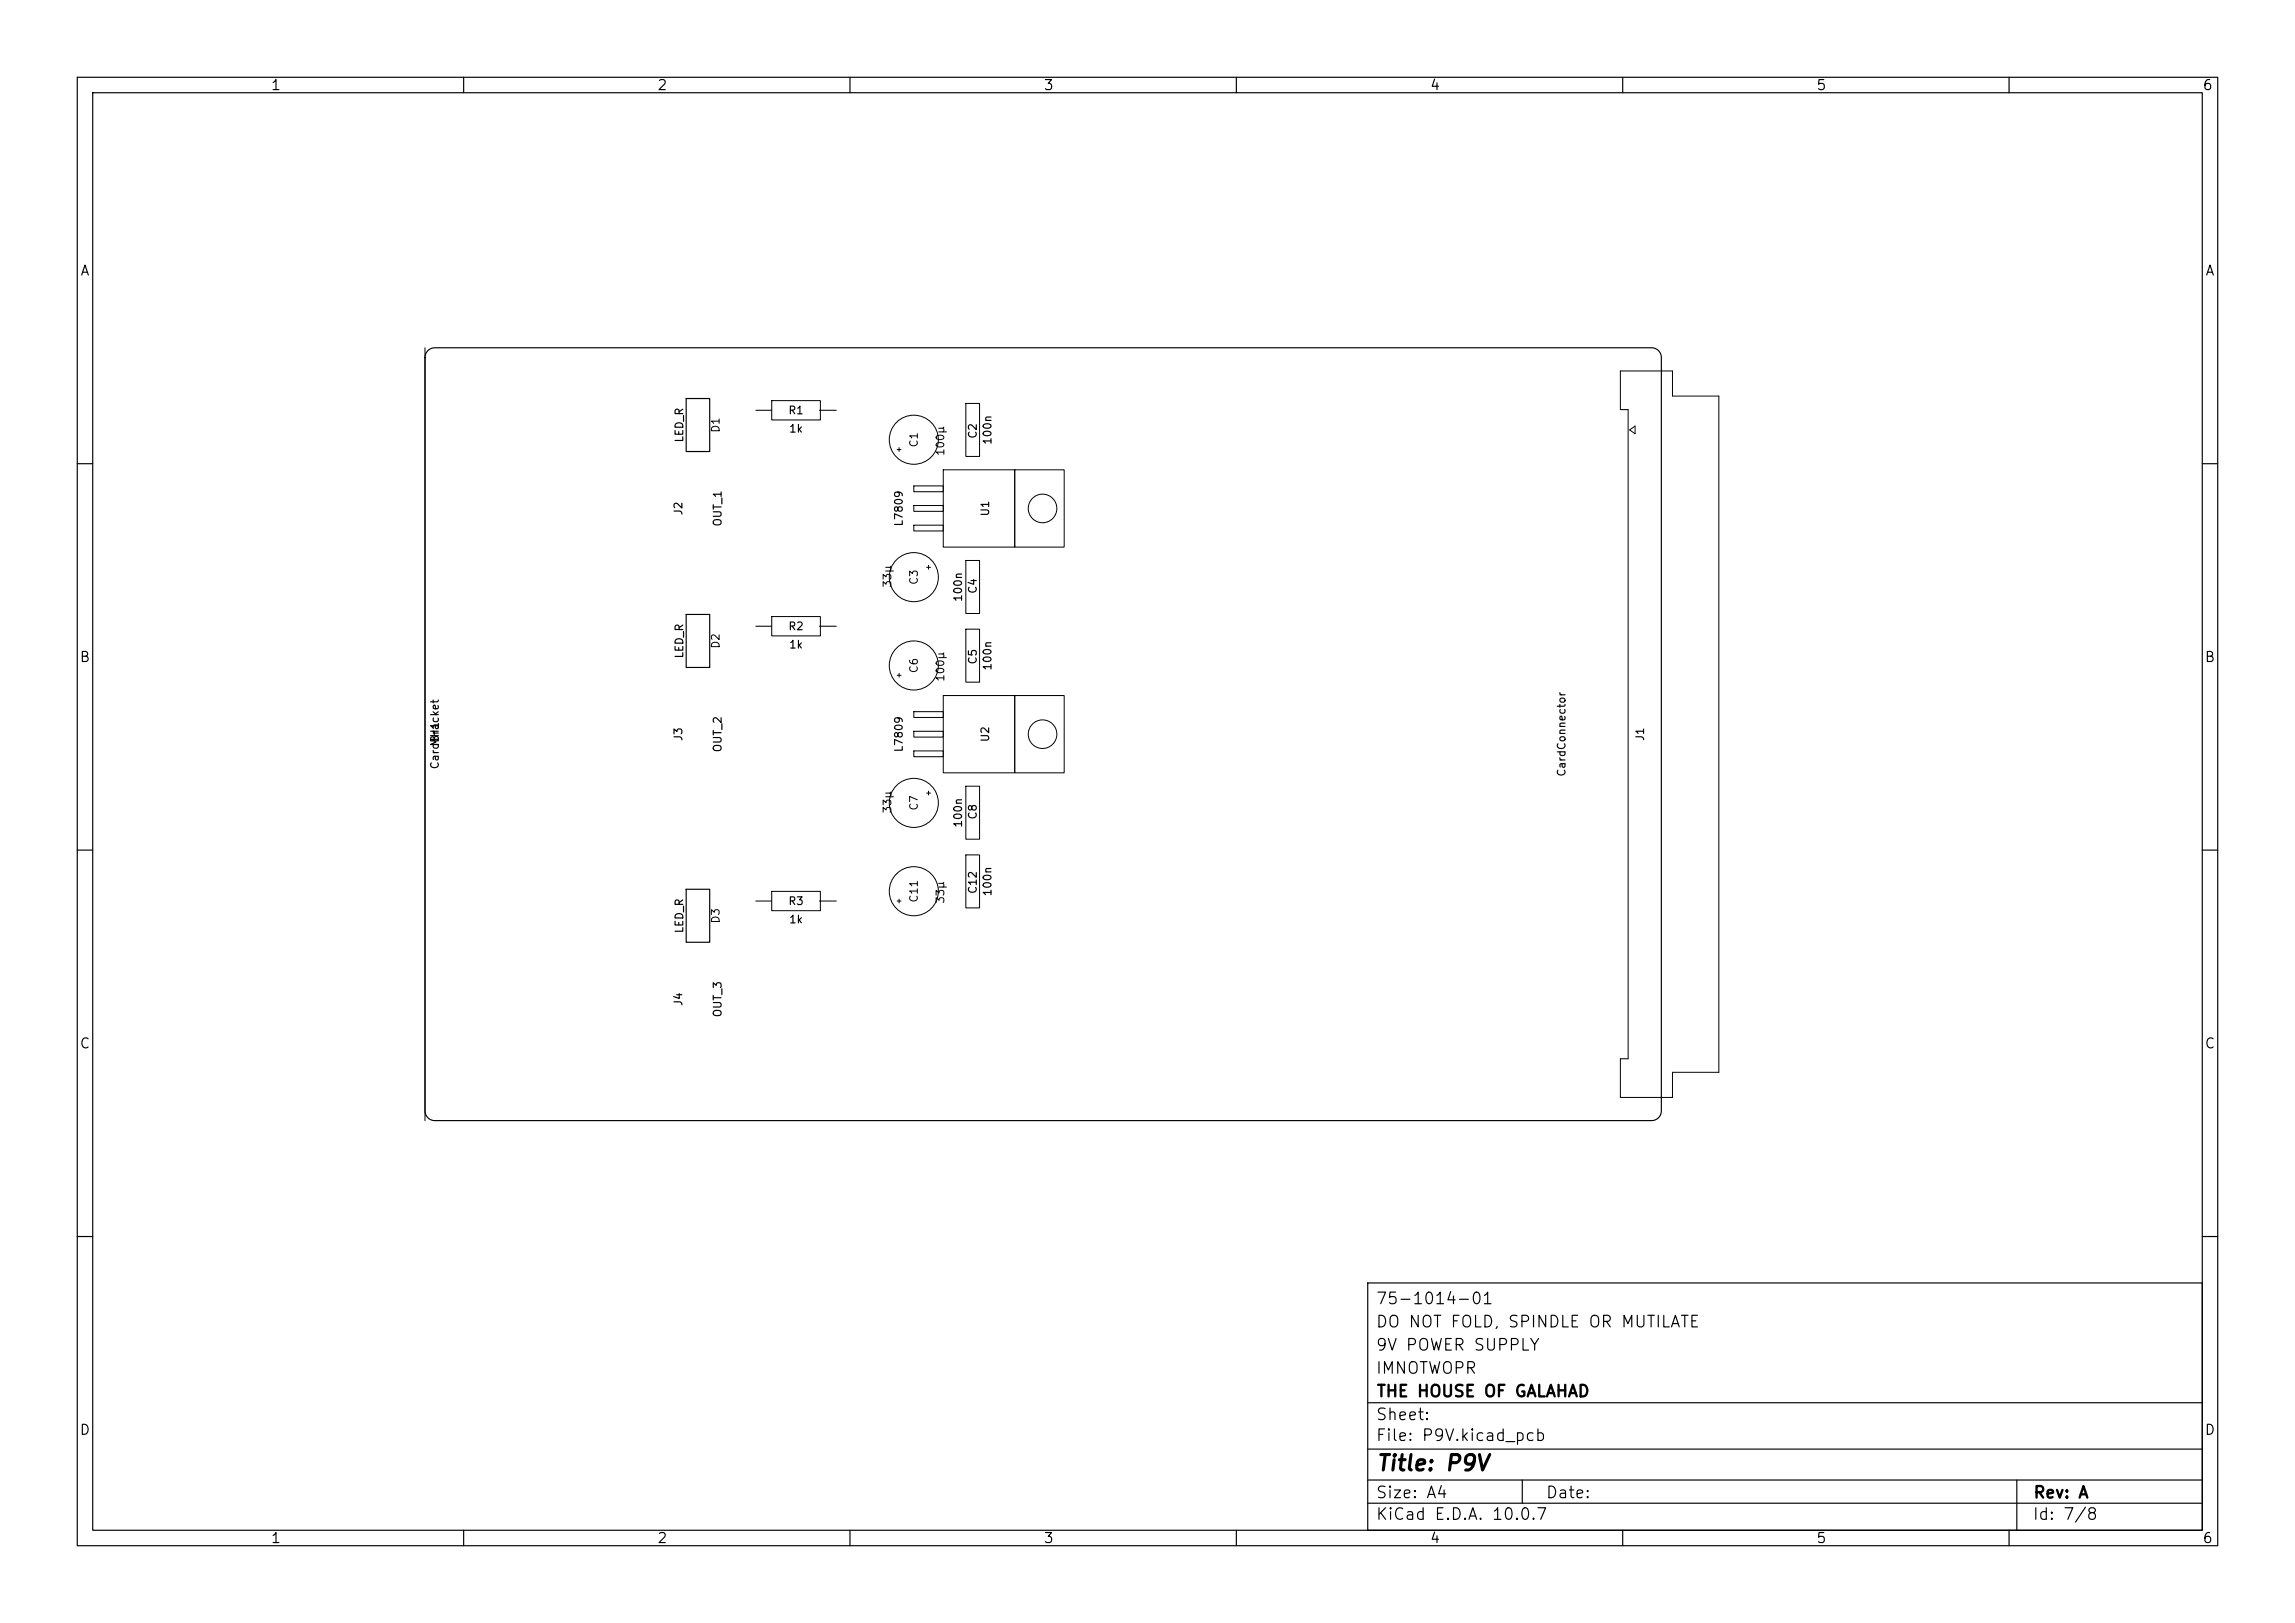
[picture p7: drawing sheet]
<svg xmlns="http://www.w3.org/2000/svg" width="297mm" height="210mm" viewBox="0 0 297 210" stroke-linecap="round" stroke-linejoin="round" font-family="sans-serif">
<defs><g id="words">
<text font-size="2" x="178" y="190.8">Title: P9V</text>
<g font-size="1.5">
<text x="178" y="172.1">DO NOT FOLD, SPINDLE OR MUTILATE</text>
<text x="178" y="169.1">75-1014-01</text>
<text x="178" y="178.1">IMNOTWOPR</text>
<text x="178" y="175.1">9V POWER SUPPLY</text>
<text x="178" y="184.1">Sheet:</text>
<text x="178" y="181.1">THE HOUSE OF GALAHAD</text>
<text x="178" y="186.8">File: P9V.kicad_pcb</text>
<text x="178" y="197">KiCad E.D.A. 10.0.7</text>
<text x="178" y="194.2">Size: A4</text>
<text x="200" y="194.2">Date:</text>
<text x="263" y="197">Id: 7/8</text>
<text x="263" y="194.2">Rev: A</text>
</g>
<g font-size="1.3">
<text x="35" y="12">1</text>
<text x="85" y="12">2</text>
<text x="135" y="12">3</text>
<text x="185" y="12">4</text>
<text x="235" y="12">5</text>
<text x="285" y="12">6</text>
<text x="10.3" y="36">A</text>
<text x="285.3" y="36">A</text>
<text x="10.2" y="86">B</text>
<text x="285.2" y="86">B</text>
<text x="10.2" y="136">C</text>
<text x="285.2" y="136">C</text>
<text x="10.2" y="186">D</text>
<text x="285.2" y="186">D</text>
<text x="35" y="200">1</text>
<text x="85" y="200">2</text>
<text x="135" y="200">3</text>
<text x="185" y="200">4</text>
<text x="235" y="200">5</text>
<text x="285" y="200">6</text>
</g>
<g font-size="1">
<text x="101.9" y="53.8">R1</text>
<text x="88.7" y="57.3" transform="rotate(-90 88.7 57.3)">LED_R</text>
<text x="93.4" y="56.1" transform="rotate(-90 93.4 56.1)">D1</text>
<text x="102" y="56.2">1k</text>
<text x="119" y="58" transform="rotate(-90 119 58)">C1</text>
<text x="122.4" y="59.1" transform="rotate(-90 122.4 59.1)">100µ</text>
<text x="126.6" y="56.9" transform="rotate(-90 126.6 56.9)">C2</text>
<text x="128.6" y="57.6" transform="rotate(-90 128.6 57.6)">100n</text>
<text x="88.5" y="66.8" transform="rotate(-90 88.5 66.8)">J2</text>
<text x="93.6" y="68.2" transform="rotate(-90 93.6 68.2)">OUT_1</text>
<text x="117.1" y="68.2" transform="rotate(-90 117.1 68.2)">L7809</text>
<text x="128.2" y="66.9" transform="rotate(-90 128.2 66.9)">U1</text>
<text x="115.6" y="76.1" transform="rotate(-90 115.6 76.1)">33µ</text>
<text x="119" y="75.8" transform="rotate(-90 119 75.8)">C3</text>
<text x="124.7" y="78" transform="rotate(-90 124.7 78)">100n</text>
<text x="126.6" y="76.9" transform="rotate(-90 126.6 76.9)">C4</text>
<text x="101.9" y="81.8">R2</text>
<text x="88.7" y="85.3" transform="rotate(-90 88.7 85.3)">LED_R</text>
<text x="93.4" y="84" transform="rotate(-90 93.4 84)">D2</text>
<text x="102" y="84.2">1k</text>
<text x="119" y="87.2" transform="rotate(-90 119 87.2)">C6</text>
<text x="122.4" y="88.3" transform="rotate(-90 122.4 88.3)">100µ</text>
<text x="126.6" y="86.1" transform="rotate(-90 126.6 86.1)">C5</text>
<text x="128.6" y="86.9" transform="rotate(-90 128.6 86.9)">100n</text>
<text x="88.5" y="96" transform="rotate(-90 88.5 96)">J3</text>
<text x="213" y="96" transform="rotate(-90 213 96)">J1</text>
<text x="57" y="99.6" transform="rotate(-90 57 99.6)">CardBracket</text>
<text x="57" y="96.7" transform="rotate(-90 57 96.7)">MH1</text>
<text x="93.6" y="97.4" transform="rotate(-90 93.6 97.4)">OUT_2</text>
<text x="117.1" y="97.4" transform="rotate(-90 117.1 97.4)">L7809</text>
<text x="128.2" y="96.1" transform="rotate(-90 128.2 96.1)">U2</text>
<text x="202.8" y="100.6" transform="rotate(-90 202.8 100.6)">CardConnector</text>
<text x="115.6" y="105.3" transform="rotate(-90 115.6 105.3)">33µ</text>
<text x="119" y="105" transform="rotate(-90 119 105)">C7</text>
<text x="124.7" y="107.2" transform="rotate(-90 124.7 107.2)">100n</text>
<text x="126.6" y="106.1" transform="rotate(-90 126.6 106.1)">C8</text>
<text x="93.4" y="119.6" transform="rotate(-90 93.4 119.6)">D3</text>
<text x="101.9" y="117.3">R3</text>
<text x="102" y="119.7">1k</text>
<text x="119" y="116.9" transform="rotate(-90 119 116.9)">C11</text>
<text x="122.4" y="117" transform="rotate(-90 122.4 117)">33µ</text>
<text x="126.6" y="115.8" transform="rotate(-90 126.6 115.8)">C12</text>
<text x="128.6" y="116.1" transform="rotate(-90 128.6 116.1)">100n</text>
<text x="88.7" y="120.8" transform="rotate(-90 88.7 120.8)">LED_R</text>
<text x="88.5" y="130.3" transform="rotate(-90 88.5 130.3)">J4</text>
<text x="93.6" y="131.7" transform="rotate(-90 93.6 131.7)">OUT_3</text>
</g>
</g></defs>
<g fill="none" stroke="#000" stroke-width=".15">
<path d="M10 10h277v190h-277zM12 12h273v186h-273zM60 10v2M110 10v2M160 10v2M210 10v2M260 10v2M55.4 45.4l.3-.3 .6-.1h157.4a1.27 1.27 0 0 1 1.3 1.3v97.4a1.27 1.27 0 0 1-1.3 1.3h-157.4a1.27 1.27 0 0 1-1.3-1.3v-97.4l.1-.6zM88.8 51.6h3v6.8h-3zM10 60h2M88.8 79.5h3v6.9h-3zM285 60h2"/>
<path d="M10 110h2M88.8 115.1h3v6.8h-3zM285 110h2M10 160h2M177 166h108v32h-108zM285 160h2M60 198v2M110 198v2M160 198v2M177 194.5h108M177 191.5h108M177 187.5h108"/>
<path d="M177 181.5h108M197 191.5v3M210 198v2M260 198v2M261 191.5v6.5"/>
</g>
<g fill="none" stroke="#000" stroke-width=".13">
<path d="M55 45v100M97.8 53.1h2.1M99.9 51.8h6.3v2.5h-6.3zM106 53.1h2.2M116.1 58.2h.5M116.4 57.9v.5M125 52.2h1.8v6.9h-1.8zM209.7 48h6.7v3.3h6v87.5h-6v3.2h-6.7v-5h1v-84h-1zM210.9 55.6l.7-.5v1zM99.9 79.8h6.3v2.5h-6.3zM118.3 62.9h3.8v.7h-3.8zM118.3 65.4h3.8v.8h-3.8z"/>
<path d="M118.3 68h3.8v.7h-3.8zM119.9 73.4h.5M120.2 73.2v.5M122.1 60.8h9.2v10h-9.2zM125 72.5h1.8v6.9h-1.8zM131.3 60.8h6.4v10h-6.4zM97.8 81h2.1M106 81h2.2M116.1 87.4h.5M116.4 87.1v.5M118.3 92.1h3.8v.7h-3.8zM118.3 94.6h3.8v.8h-3.8z"/>
<path d="M118.3 97.2h3.8v.7h-3.8zM122.1 90h9.2v10h-9.2zM125 81.4h1.8v6.9h-1.8zM131.3 90h6.4v10h-6.4zM97.8 116.6h2.1M99.9 115.3h6.3v2.5h-6.3zM106 116.6h2.2M116.1 116.6h.5M116.4 116.3v.5M119.9 102.6h.5M120.2 102.4v.5M125 101.7h1.8v6.9h-1.8z"/>
<path d="M125 110.6h1.8v6.9h-1.8z"/>
<circle cx="118.3" cy="56.9" r="3.2"/>
<circle cx="118.3" cy="74.7" r="3.2"/>
<circle cx="134.9" cy="65.8" r="1.85"/>
<circle cx="118.3" cy="86.1" r="3.2"/>
<circle cx="134.9" cy="95" r="1.85"/>
<circle cx="118.3" cy="115.3" r="3.2"/>
<circle cx="118.3" cy="103.9" r="3.2"/>
</g>
<use href="#words"/>
</svg>
